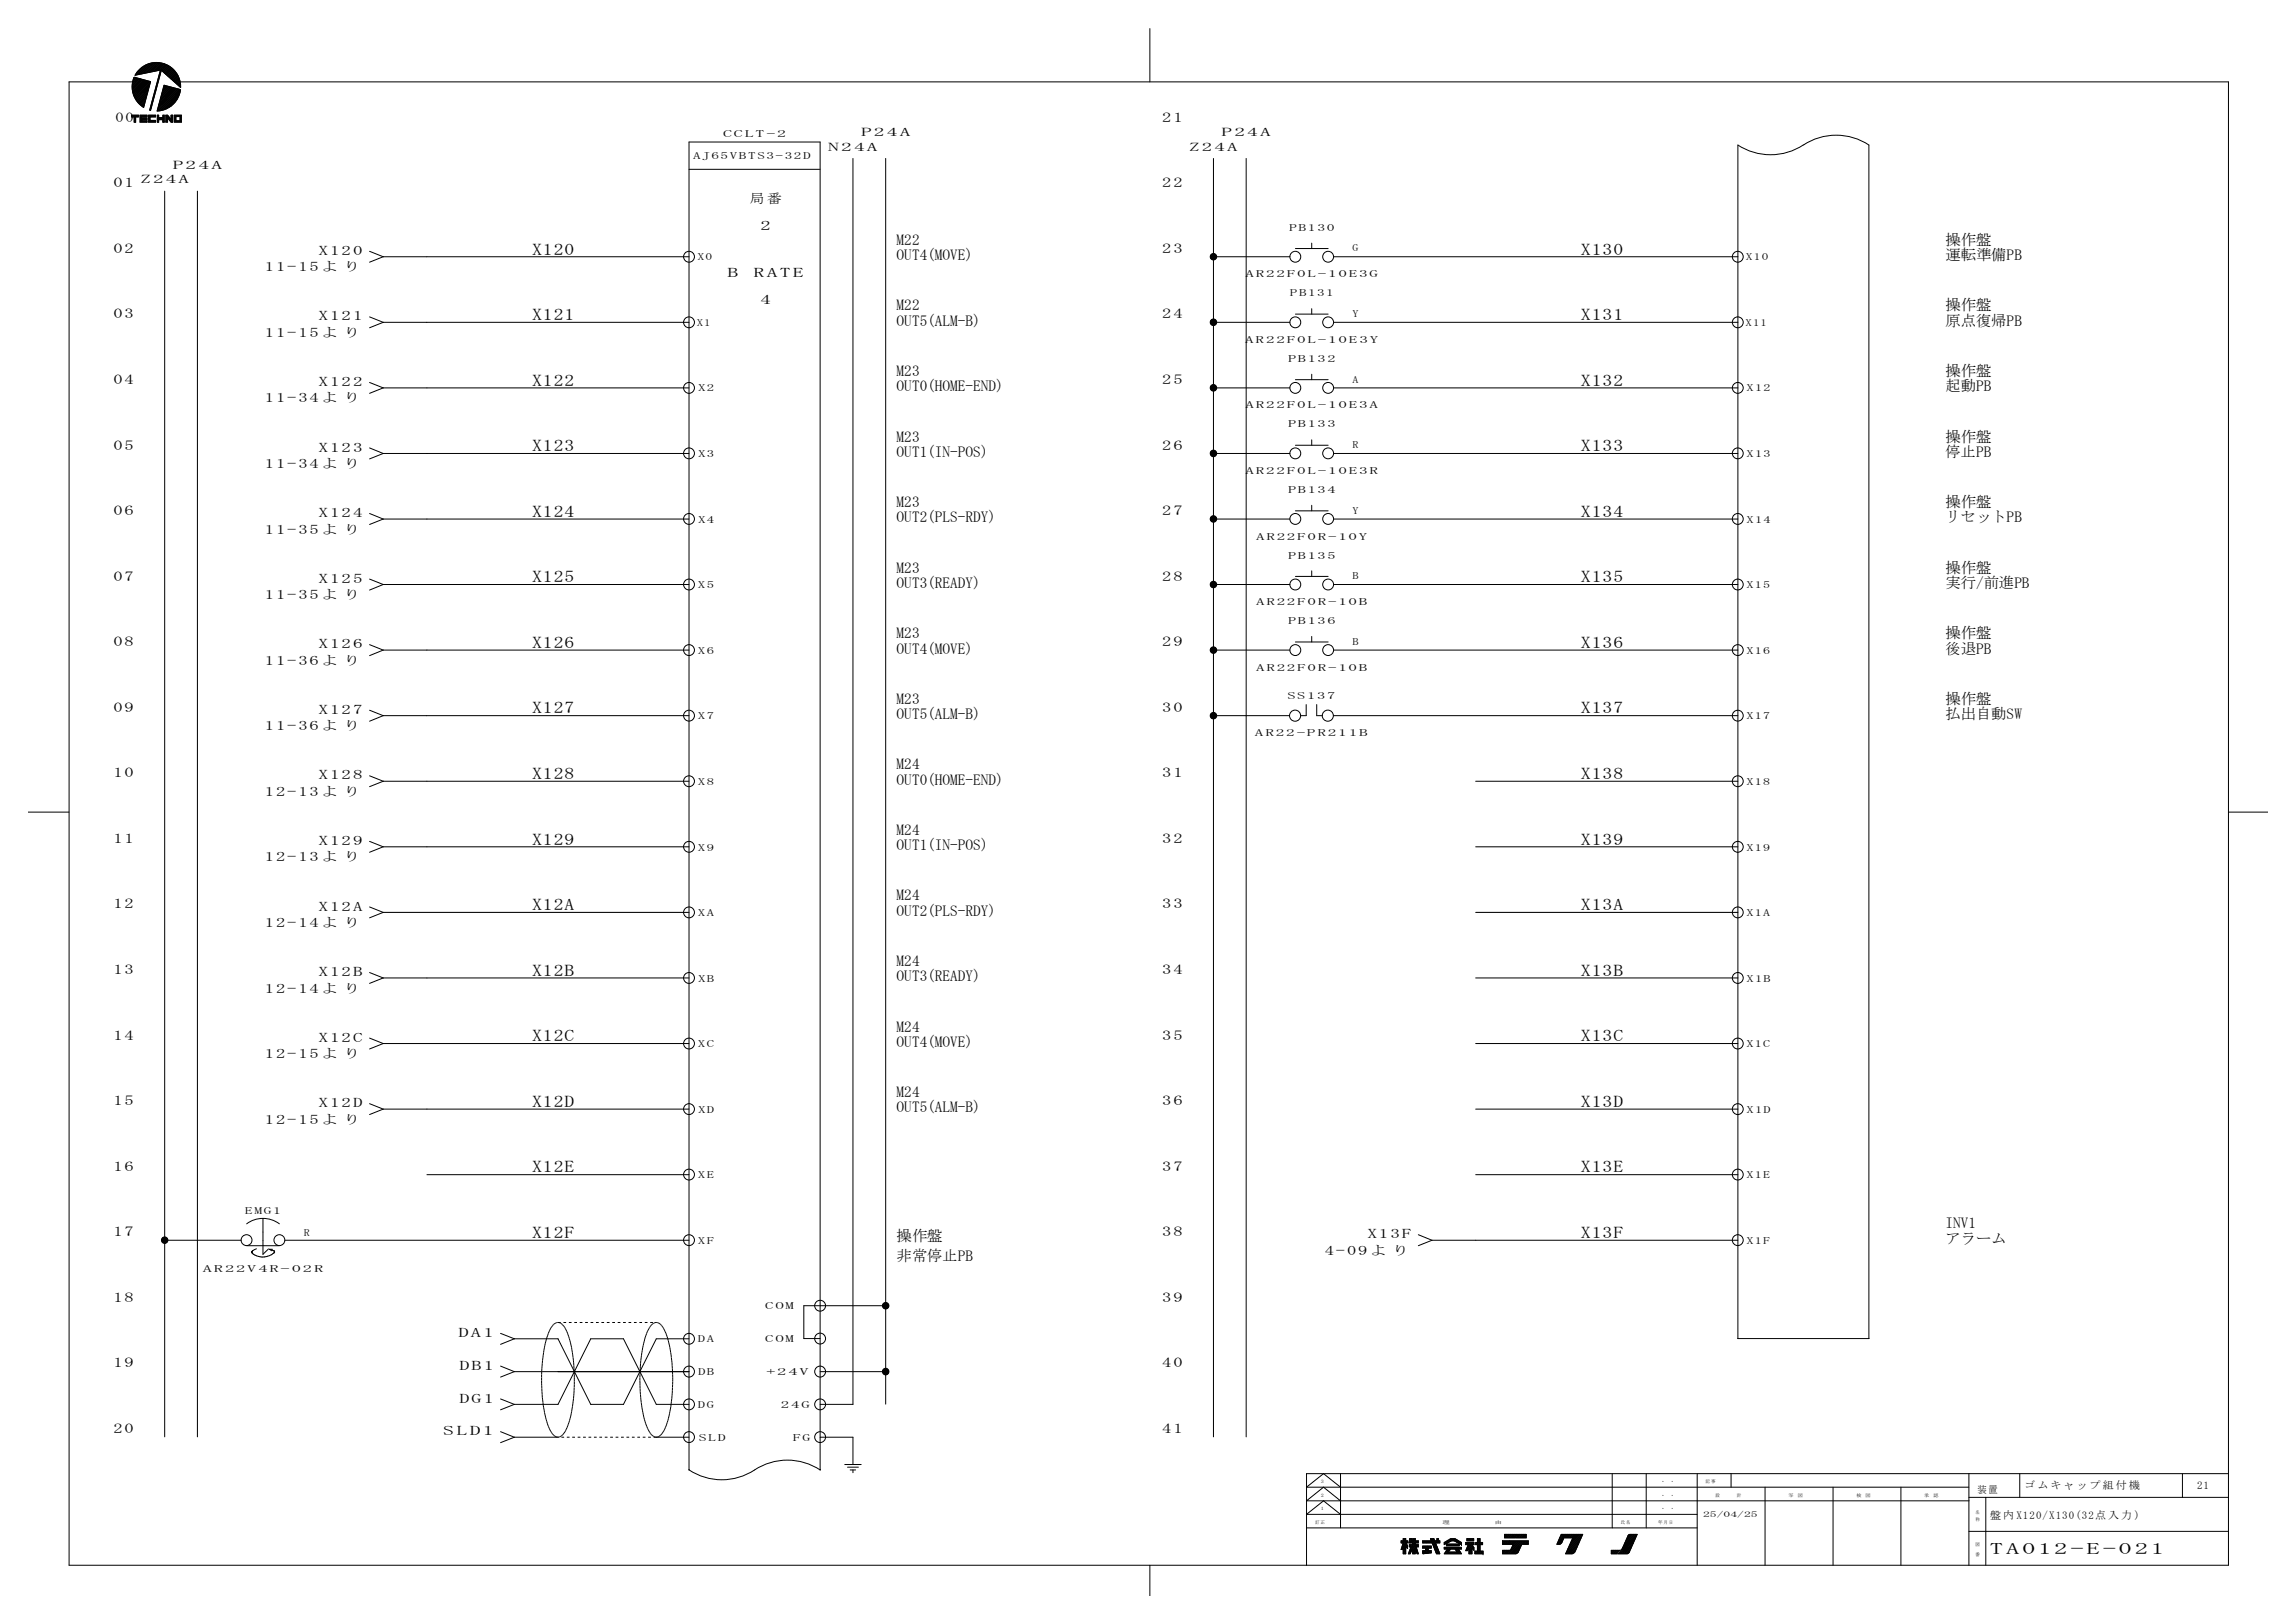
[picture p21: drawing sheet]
<svg xmlns="http://www.w3.org/2000/svg" width="420mm" height="297mm" viewBox="0 0 420 297" stroke-linecap="round" stroke-linejoin="round" font-family="sans-serif">
<defs><g id="words">
<g font-size="3">
<text x="97.4" y="46.6">X120</text>
<text x="289.4" y="46.6">X130</text>
<text x="97.4" y="58.6">X121</text>
<text x="289.4" y="58.6">X131</text>
<text x="97.4" y="70.6">X122</text>
<text x="289.4" y="70.6">X132</text>
<text x="97.4" y="82.6">X123</text>
<text x="289.4" y="82.6">X133</text>
<text x="97.4" y="94.6">X124</text>
<text x="289.4" y="94.6">X134</text>
<text x="97.4" y="106.6">X125</text>
<text x="289.4" y="106.6">X135</text>
<text x="97.4" y="118.6">X126</text>
<text x="289.4" y="118.6">X136</text>
<text x="97.4" y="130.6">X127</text>
<text x="289.4" y="130.6">X137</text>
<text x="97.4" y="142.6">X128</text>
<text x="289.4" y="142.6">X138</text>
<text x="97.4" y="154.6">X129</text>
<text x="289.4" y="154.6">X139</text>
<text x="97.4" y="166.6">X12A</text>
<text x="289.4" y="166.6">X13A</text>
<text x="97.4" y="178.6">X12B</text>
<text x="289.4" y="178.6">X13B</text>
<text x="97.4" y="190.6">X12C</text>
<text x="289.4" y="190.6">X13C</text>
<text x="97.4" y="202.6">X12D</text>
<text x="289.4" y="202.6">X13D</text>
<text x="97.4" y="214.6">X12E</text>
<text x="289.4" y="214.6">X13E</text>
<text x="97.4" y="226.6">X12F</text>
<text x="289.4" y="226.6">X13F</text>
</g>
<text font-size="2.9" x="364.3" y="284.4">TA0 12 -E -0 21</text>
<g font-size="2.8">
<text x="164.2" y="44.8">M22</text>
<text x="164.2" y="47.6">OUT4(MOVE)</text>
<text x="356.2" y="44.8">操作盤</text>
<text x="356.2" y="47.6">運転準備PB</text>
<text x="164.2" y="56.8">M22</text>
<text x="164.2" y="59.6">OUT5(ALM-B)</text>
<text x="356.2" y="56.8">操作盤</text>
<text x="356.2" y="59.6">原点復帰PB</text>
<text x="164.2" y="68.8">M23</text>
<text x="164.2" y="71.6">OUT0(HOME-END)</text>
<text x="356.2" y="68.8">操作盤</text>
<text x="356.2" y="71.6">起動PB</text>
<text x="164.2" y="80.8">M23</text>
<text x="164.2" y="83.6">OUT1(IN-POS)</text>
<text x="356.2" y="80.8">操作盤</text>
<text x="356.2" y="83.6">停止PB</text>
<text x="164.2" y="92.8">M23</text>
<text x="164.2" y="95.6">OUT2(PLS-RDY)</text>
<text x="356.2" y="92.8">操作盤</text>
<text x="356.2" y="95.6">リセットPB</text>
<text x="164.2" y="104.8">M23</text>
<text x="164.2" y="107.6">OUT3(READY)</text>
<text x="356.2" y="104.8">操作盤</text>
<text x="356.2" y="107.6">実行/前進PB</text>
<text x="164.2" y="116.8">M23</text>
<text x="164.2" y="119.6">OUT4(MOVE)</text>
<text x="356.2" y="116.8">操作盤</text>
<text x="356.2" y="119.6">後退PB</text>
<text x="164.2" y="128.8">M23</text>
<text x="164.2" y="131.6">OUT5(ALM-B)</text>
<text x="356.2" y="128.8">操作盤</text>
<text x="356.2" y="131.6">払出自動SW</text>
<text x="164.2" y="140.8">M24</text>
<text x="164.2" y="143.6">OUT0(HOME-END)</text>
<text x="164.2" y="152.8">M24</text>
<text x="164.2" y="155.6">OUT1(IN-POS)</text>
<text x="164.2" y="164.8">M24</text>
<text x="164.2" y="167.6">OUT2(PLS-RDY)</text>
<text x="164.2" y="176.8">M24</text>
<text x="164.2" y="179.6">OUT3(READY)</text>
<text x="164.2" y="188.8">M24</text>
<text x="164.2" y="191.6">OUT4(MOVE)</text>
<text x="164.2" y="200.8">M24</text>
<text x="164.2" y="203.6">OUT5(ALM-B)</text>
<text x="164.2" y="227.1">操作盤</text>
<text x="356.2" y="224.8">INV1</text>
<text x="356.2" y="227.6">アラーム</text>
<text x="164.2" y="230.8">非常停止PB</text>
</g>
<g font-size="2.5">
<text x="21.2" y="22.3">00</text>
<text x="212.8" y="22.3">21</text>
<text x="20.8" y="34.3">01</text>
<text x="212.8" y="34.3">22</text>
<text x="20.8" y="46.3">02</text>
<text x="212.8" y="46.3">23</text>
<text x="20.8" y="58.3">03</text>
<text x="212.8" y="58.3">24</text>
<text x="20.8" y="70.3">04</text>
<text x="212.8" y="70.3">25</text>
<text x="20.8" y="82.3">05</text>
<text x="212.8" y="82.3">26</text>
<text x="20.8" y="94.3">06</text>
<text x="212.8" y="94.3">27</text>
<text x="20.8" y="106.3">07</text>
<text x="212.8" y="106.3">28</text>
<text x="20.8" y="118.3">08</text>
<text x="212.8" y="118.3">29</text>
<text x="20.8" y="130.3">09</text>
<text x="212.8" y="130.3">30</text>
<text x="20.8" y="142.3">10</text>
<text x="212.8" y="142.3">31</text>
<text x="20.8" y="154.3">11</text>
<text x="212.8" y="154.3">32</text>
<text x="20.8" y="166.3">12</text>
<text x="212.8" y="166.3">33</text>
<text x="20.8" y="178.3">13</text>
<text x="212.8" y="178.3">34</text>
<text x="20.8" y="190.3">14</text>
<text x="212.8" y="190.3">35</text>
<text x="20.8" y="202.3">15</text>
<text x="212.8" y="202.3">36</text>
<text x="20.8" y="214.3">16</text>
<text x="212.8" y="214.3">37</text>
<text x="20.8" y="226.3">17</text>
<text x="212.8" y="226.3">38</text>
<text x="20.8" y="238.3">18</text>
<text x="212.8" y="238.3">39</text>
<text x="20.8" y="250.3">19</text>
<text x="212.8" y="250.3">40</text>
<text x="20.8" y="262.3">20</text>
<text x="212.8" y="262.3">41</text>
</g>
<g font-size="2.4">
<text x="137.2" y="37.1">局 番</text>
<text x="58.3" y="46.7">X120</text>
<text x="139.2" y="42.1">2</text>
<text x="48.5" y="49.7">11-15よ り</text>
<text x="133.2" y="50.7">B</text>
<text x="138" y="50.7">RATE</text>
<text x="58.3" y="58.7">X121</text>
<text x="139.2" y="55.6">4</text>
<text x="48.5" y="61.7">11-15よ り</text>
<text x="58.3" y="70.7">X122</text>
<text x="48.5" y="73.7">11-34よ り</text>
<text x="58.3" y="82.7">X123</text>
<text x="48.5" y="85.7">11-34よ り</text>
<text x="58.3" y="94.7">X124</text>
<text x="48.5" y="97.7">11-35よ り</text>
<text x="58.3" y="106.7">X125</text>
<text x="48.5" y="109.6">11-35よ り</text>
<text x="58.3" y="118.7">X126</text>
<text x="48.5" y="121.6">11-36よ り</text>
<text x="58.3" y="130.7">X127</text>
<text x="48.5" y="133.6">11-36よ り</text>
<text x="58.3" y="142.6">X128</text>
<text x="48.5" y="145.6">12-13よ り</text>
<text x="58.3" y="154.6">X129</text>
<text x="48.5" y="157.6">12-13よ り</text>
<text x="58.3" y="166.6">X12A</text>
<text x="48.5" y="169.7">12-14よ り</text>
<text x="58.3" y="178.6">X12B</text>
<text x="48.5" y="181.7">12-14よ り</text>
<text x="58.3" y="190.6">X12C</text>
<text x="48.5" y="193.7">12-15よ り</text>
<text x="58.3" y="202.6">X12D</text>
<text x="48.5" y="205.7">12-15よ り</text>
<text x="250.3" y="226.7">X13F</text>
<text x="242.5" y="229.7">4-09よ り</text>
<text x="83.9" y="244.7">DA1</text>
<text x="84.1" y="250.7">DB1</text>
<text x="84.1" y="256.7">DG1</text>
<text x="81.2" y="262.7">SLD1</text>
</g>
<g font-size="2.2">
<text x="151.6" y="27.6">N 2 4 A</text>
<text x="157.6" y="24.9">P 2 4 A</text>
<text x="217.7" y="27.6">Z 2 4 A</text>
<text x="223.6" y="24.9">P 2 4 A</text>
<text x="25.7" y="33.5">Z 2 4 A</text>
<text x="31.6" y="30.9">P 2 4 A</text>
</g>
<g font-size="2">
<text x="370.6" y="272.5">ゴ ム キ ャ ッ プ 組 付 機</text>
<text x="402.2" y="272.5">21</text>
<text x="364.4" y="278">盤 内 X120/X130(32点 入 力 )</text>
</g>
<g font-size="1.8">
<text x="126.9" y="29">AJ65VBTS3-32D</text>
<text x="132.4" y="25.1">C C L T - 2</text>
<text x="127.7" y="47.6">X0</text>
<text x="236" y="42.2">PB130</text>
<text x="247.6" y="46">G</text>
<text x="319.6" y="47.6">X10</text>
<text x="228" y="50.7">AR 22 F0 L- 10 E3G</text>
<text x="127.6" y="59.6">X1</text>
<text x="236.2" y="54.2">PB131</text>
<text x="247.6" y="58">Y</text>
<text x="319.5" y="59.6">X11</text>
<text x="228" y="62.7">A R 2 2F 0 L- 10 E 3 Y</text>
<text x="127.8" y="71.6">X2</text>
<text x="235.8" y="66.2">PB13 2</text>
<text x="247.6" y="70">A</text>
<text x="319.7" y="71.6">X12</text>
<text x="228" y="74.7">AR 22 F0 L- 10 E3A</text>
<text x="127.8" y="83.7">X3</text>
<text x="235.8" y="78.2">PB13 3</text>
<text x="247.6" y="82">R</text>
<text x="319.7" y="83.7">X13</text>
<text x="228" y="86.7">AR 22 F0 L- 10 E3R</text>
<text x="127.8" y="95.7">X4</text>
<text x="235.8" y="90.2">PB13 4</text>
<text x="247.6" y="94">Y</text>
<text x="319.7" y="95.7">X14</text>
<text x="230" y="98.7">A R 2 2 F 0 R - 10 Y</text>
<text x="127.8" y="107.7">X5</text>
<text x="235.8" y="102.2">PB135</text>
<text x="247.6" y="106">B</text>
<text x="319.7" y="107.7">X15</text>
<text x="230" y="110.7">A R 2 2 F 0 R - 10 B</text>
<text x="127.8" y="119.6">X6</text>
<text x="235.8" y="114.2">PB136</text>
<text x="247.6" y="118">B</text>
<text x="319.7" y="119.6">X16</text>
<text x="230" y="122.7">A R 2 2 F 0 R - 10 B</text>
<text x="127.8" y="131.6">X7</text>
<text x="235.7" y="127.9">SS137</text>
<text x="319.7" y="131.6">X17</text>
<text x="229.8" y="134.7">A R 22 -P R 2 1 1 B</text>
<text x="127.8" y="143.6">X8</text>
<text x="319.7" y="143.6">X18</text>
<text x="127.8" y="155.7">X9</text>
<text x="319.7" y="155.7">X19</text>
<text x="127.8" y="167.7">XA</text>
<text x="319.7" y="167.7">X1A</text>
<text x="127.8" y="179.6">XB</text>
<text x="319.7" y="179.6">X1B</text>
<text x="127.8" y="191.6">XC</text>
<text x="319.7" y="191.6">X1C</text>
<text x="127.8" y="203.6">XD</text>
<text x="319.7" y="203.6">X1D</text>
<text x="127.8" y="215.6">XE</text>
<text x="319.7" y="215.6">X1E</text>
<text x="44.8" y="222.2">EMG1</text>
<text x="55.6" y="226.1">R</text>
<text x="127.8" y="227.6">XF</text>
<text x="319.7" y="227.6">X1F</text>
<text x="37.1" y="232.7">A R 2 2 V 4 R - 0 2 R</text>
<text x="140.1" y="239.6">C O M</text>
<text x="127.8" y="245.7">DA</text>
<text x="140.1" y="245.6">C O M</text>
<text x="127.8" y="251.7">DB</text>
<text x="140.2" y="251.7">+ 2 4 V</text>
<text x="127.8" y="257.7">DG</text>
<text x="143" y="257.7">2 4G</text>
<text x="127.9" y="263.7">SLD</text>
<text x="145.2" y="263.7">FG</text>
<text x="362" y="273.2">装置</text>
</g>
<text font-size="1.5" x="311.8" y="277.6">25/04/25</text>
<g font-size=".9">
<text x="241.7" y="273.9">２</text>
<text x="241.7" y="271.5">３</text>
<text x="312.3" y="271.5">記 事</text>
<text x="314.1" y="273.9">設 　 　 　 計</text>
<text x="240.8" y="278.9">訂 正</text>
<text x="241.7" y="276.4">１</text>
<text x="264.1" y="278.9">理</text>
<text x="273.7" y="278.9">由</text>
<text x="296.7" y="278.9">氏 名</text>
<text x="303.6" y="278.9">年 月 日</text>
<text x="361.6" y="278.3">称</text>
<text x="361.6" y="277.1">名</text>
<text x="361.6" y="284.8">番</text>
<text x="361.6" y="283">図</text>
</g>
<g font-size=".8">
<text x="304" y="273.9">・</text>
<text x="304" y="271.5">・</text>
<text x="305.7" y="273.9">・</text>
<text x="305.7" y="271.5">・</text>
<text x="327.4" y="273.9">写</text>
<text x="329.1" y="273.9">図</text>
<text x="339.9" y="273.9">検</text>
<text x="341.5" y="273.9">図</text>
<text x="352.3" y="273.9">承</text>
<text x="354" y="273.9">認</text>
<text x="304" y="276.4">・</text>
<text x="305.7" y="276.4">・</text>
</g>
</g></defs>
<g fill="none" stroke="#000" stroke-width=".18">
<path d="M24.5 14.2h.2l2.9 .7-1.3 4.8a4.5 4.5 0 0 1-1.8-5.5zM24.6 14.1l-.1 .2M24.7 14.2l-.3 .3M24.8 14.2l-.4 .5M24.9 14.2l-.6 .6M25 14.2l-.7 .8h-11.7v271.5h395.4v-271.5h-374.9M25.1 14.3l-.9 .9M25.2 14.3l-1 1M25.3 14.3l-1.1 1.1M25.4 14.4l-1.2 1.2M25.5 14.4l-1.3 1.3M25.5 12.7a4.4 4.4 0 0 1 4.9-.9 4.4 4.4 0 0 1 2.7 4.2l-3.6-3.1-1.9 7.3h-.2l2-7.4-4.7 1z"/>
<path d="M25.6 14.4l-1.4 1.4M25.7 14.4l-1.5 1.6M25.8 14.5l-1.6 1.6M25.9 14.5l-1.7 1.7M26 14.5l-1.8 1.8M26 12.3l-1 1M26.1 14.5l-1.9 1.9M26.2 14.6l-2 1.9M26.3 14.6l-2 2.1M26.3 19.6h.1M26.4 19.4l-.2 .2M26.4 14.6l-2.1 2.1"/>
<path d="M26.4 12l-1.6 1.6M26.4 19.3l-.3 .3M26.5 19.1l-.4 .4M26.5 18.9l-.5 .6M26.5 14.6l-2.2 2.3M26.6 18.8l-.7 .6M26.6 18.6l-.8 .7M26.6 14.7l-2.3 2.3M26.7 11.9l-1.9 1.9M26.7 18.4l-.9 .9M26.7 18.2l-1 1M26.7 14.7l-2.3 2.4"/>
<path d="M26.7 18.1l-1.1 1.1M26.8 17.9l-1.2 1.2M26.8 14.7l-2.4 2.5M26.8 17.7l-1.3 1.3M26.9 17.5l-1.4 1.5M26.9 11.8l-1.9 1.9M26.9 14.8l-2.5 2.5M26.9 17.4l-1.5 1.5M27 17.2l-1.7 1.7M27 14.8l-2.6 2.6M27 17l-1.7 1.8M27.1 16.9l-1.9 1.8"/>
<path d="M27.1 11.7l-2 2M27.1 16.7l-1.9 1.9M27.1 14.8l-2.6 2.6M27.1 16.5l-2 2.1M27.2 16.3l-2.2 2.2M27.2 14.8l-2.7 2.7M27.2 16.2l-2.2 2.2M27.3 11.6l-2 2.1M27.3 16l-2.4 2.4M27.3 14.9l-2.8 2.7M27.3 15.8l-2.4 2.5M27.4 15.7l-2.6 2.5"/>
<path d="M27.4 14.9l-2.8 2.8M27.4 15.5l-2.6 2.6M27.5 15.3l-2.7 2.7M27.5 11.6l-2.1 2M27.5 14.9l-2.9 2.9M27.5 15.2l-2.8 2.7M27.6 15l-2.9 2.9M27.6 20l-.2 .2M27.7 11.5l-2.1 2.1M27.7 19.8l-.3 .3M27.7 19.6l-.2 .3M27.8 19.5l-.3 .2"/>
<path d="M27.8 11.5l-2.1 2.1M27.8 19.3l-.2 .3M27.9 19.1l-.3 .3M27.9 18.9l-.2 .3M27.9 11.5l-2 2M27.9 18.8l-.2 .2M28 18.6l-.3 .3M28.1 18.4l-.3 .3M28.1 11.5l-2 2M28.1 18.2l-.3 .3M28.1 18.1l-.2 .3M28.2 17.9l-.3 .3"/>
<path d="M28.2 11.5l-2 2M28.2 17.7l-.2 .3M28.3 17.6l-.3 .2M28.3 17.4l-.2 .3M28.4 11.4l-2 2M28.4 17.2l-.3 .3M28.4 17l-.2 .3M28.5 16.9l-.3 .2M28.5 11.4l-2 2M28.5 16.7l-.3 .3M28.6 16.5l-.3 .3M28.6 16.4l-.3 .2"/>
<path d="M28.6 11.4l-1.9 2M28.6 16.2l-.2 .3M28.7 16l-.3 .3M28.8 11.4l-2 1.9M28.8 15.9l-.3 .2M28.8 15.7l-.3 .2M28.8 15.5l-.2 .3M28.9 11.4l-1.9 1.9M28.9 15.3l-.3 .3M28.9 15.2l-.3 .2M29 15l-.3 .3M29 11.5l-1.8 1.8"/>
<path d="M29 14.8l-.2 .3M29.1 14.6l-.3 .3M29.1 11.5l-1.8 1.8M29.1 14.5l-.3 .2M29.2 14.3l-.3 .3M29.2 14.1l-.3 .3M29.2 11.5l-1.7 1.7M29.2 14l-.2 .2M29.3 13.8l-.3 .3M29.3 11.5l-1.7 1.7M29.3 13.6l-.2 .3M29.4 13.4l-.3 .3"/>
<path d="M29.4 11.5l-1.6 1.6M29.4 13.3l-.2 .2M29.5 13.1l-.3 .3M29.6 11.5l-1.7 1.6M29.6 11.6l-1.5 1.5M29.7 11.6l-1.4 1.5M29.9 11.6l-1.5 1.4M29.9 11.6l-1.3 1.4M30 11.7l-1.2 1.3M30.1 15.6l-.1 .1M30.1 11.7l-1.2 1.2M30.2 15.6l-.3 .3"/>
<path d="M30.2 11.7l-1.1 1.2M30.3 15.7l-.4 .4M30.3 11.8l-1.1 1.1M30.4 11.8l-1.1 1M30.4 15.7l-.5 .5M30.5 11.8l-1.2 1.2M30.5 15.7l-.7 .7M30.6 11.9l-1.3 1.3M30.6 15.7l-.8 .9M30.7 11.9l-1.1 1.1M30.7 15.8l-1 .9M30.7 12l-1 1"/>
<path d="M30.8 15.8l-1.1 1.1M30.8 12l-1.1 1.1M30.9 15.8l-1.3 1.3M30.9 12l-1.1 1.1M31 12.1l-1.1 1.1M31 15.9l-1.4 1.4M31.1 12.1l-1.1 1.2M31.1 15.9l-1.6 1.5M31.1 12.2l-1.1 1.1M31.2 15.9l-1.7 1.7M31.2 12.3l-1.1 1.1M31.3 12.3l-1.1 1.1"/>
<path d="M31.3 15.9l-1.9 1.9M31.4 12.4l-1.2 1.1M31.4 16l-2 1.9M31.4 12.4l-1.1 1.1M31.5 16l-2.2 2.1M31.5 12.5l-1.1 1.1M31.6 12.5l-1.2 1.2M31.6 16l-2.3 2.3M31.6 12.6l-1.1 1.1M31.7 16l-2.4 2.5M31.7 12.7l-1.1 1.1M31.8 12.7l-1.2 1.1"/>
<path d="M31.8 16.1l-2.6 2.5M31.8 12.8l-1.1 1.1M31.9 16.1l-2.7 2.7M31.9 12.8l-1.1 1.2M31.9 12.9l-1.1 1.1M32 13l-1.1 1.1M32 16.1l-2.9 2.9M32.1 13l-1.1 1.1M32.1 16.1l-3 3.1M32.1 13.1l-1.1 1.1M32.2 13.2l-1.1 1M32.2 16.2l-3.2 3.1"/>
<path d="M32.2 18.6l-.9 .8M32.2 13.3l-1 1M32.3 16.2l-3.3 3.3M32.3 13.3l-1.1 1.1M32.3 13.4l-1 1M32.4 16.2l-3.5 3.5M32.4 13.5l-1 1M32.5 18.2l-1.6 1.5M32.5 13.6l-1 1M32.5 16.3l-3.6 3.5M32.5 13.7l-.9 1M32.6 13.8l-1 .9"/>
<path d="M32.6 16.3l-3.8 3.7M32.6 17.9l-1.9 1.9M32.6 13.9l-.9 .9M32.6 13.9l-.8 .9M32.7 16.3l-3.9 3.9M32.7 14l-.9 .9M32.7 17.7l-2.3 2.3M32.7 14.1l-.8 .9M32.8 14.2l-.8 .8M32.8 16.3l-4 4a4.2 4.2 0 0 0 4.2-3.9M32.8 17.4l-2.6 2.6M32.8 14.3l-.8 .8"/>
<path d="M32.8 14.4l-.7 .7M32.9 17.3l-2.9 2.8M32.9 14.5l-.7 .7M32.9 16.4l-4 3.9M32.9 14.6l-.7 .7M32.9 17.1l-3.1 3.1M32.9 14.7l-.6 .6M32.9 16.4l-2.9-.8-1.2 4.7M32.9 14.8l-.5 .6M33 16.9l-3.3 3.3M33 14.9l-.6 .5M33 16.4l-3.9 3.9"/>
<path d="M33 16.7l-3.5 3.5M33 15.1l-.4 .5M33 15l-.5 .5M33 15.2l-.4 .4M33 16.6l-3.7 3.7M33 16.4l-3.8 3.9M33.1 15.3l-.4 .4M33.1 15.4l-.3 .3M33.1 15.9l-.1 .1M33.1 15.7l-.2 .2M33.1 15.5l-.3 .3M33.1 15.8l-.1 .1"/>
<path d="M210.5 5.2v9.8M24.2 21.1l-.1 .1M24.3 21.1l-.2 .3M24.5 21.1l-.4 .3M24.6 21.1l-.3 .3M24.7 21.1l-.3 .3M24.8 22.2l-.1 .2M24.8 22.1l-.2 .3M24.8 22l-.2 .2M24.8 21.8l-.2 .3M24.8 21.7l-.2 .3M24.8 21.6l-.2 .2"/>
<path d="M24.8 21.5l-.2 .2M24.8 21.1l-.3 .3M25 21.1l-.4 .4M25.1 21.1l-.5 .5M25.2 21.1l-.3 .3M25.3 21.1v.3h-.5v1h-.2M25.3 21.1h-1.2v.3h.5v1M25.3 21.3v.1M25.3 21.2l-.2 .2M25.3 21.1l-.3 .3M25.6 22.4h1.3M25.6 21.1v1.3"/>
<path d="M25.6 21.1h1.3M25.7 21.1h-.1M25.8 21.1l-.2 .1M25.9 21.1l-.3 .3M26 21.6h.9v.3h-.9v.2h.9M26 22l-.4 .4M26 21.9l-.4 .3M26 21.5l-.4 .3M26 21.4l-.4 .3M26 22.1l-.2 .3M26 21.1l-.4 .4M26 21.6l-.4 .4"/>
<path d="M26.2 22.1l-.3 .3M26.2 21.1l-.6 .5M26.2 21.6l-.6 .5M26.3 21.1l-.3 .3M26.3 22.1l-.3 .3M26.3 21.6l-.3 .3M26.4 22.1l-.3 .3M26.4 21.1l-.3 .3M26.4 21.6l-.3 .3M26.5 22.1l-.2 .3M26.5 21.1l-.2 .3M26.6 21.6l-.3 .3"/>
<path d="M26.7 22.1l-.3 .3M26.7 21.6l-.3 .3M26.7 21.1l-.3 .3M26.8 22.1l-.3 .3M26.8 21.1l-.3 .3M26.8 21.6l-.3 .3M26.9 22.3v.1M26.9 22.2l-.1 .2M26.9 22.1l-.2 .3M26.9 21.1v.3M26.9 22.1v.3M26.9 21.7l-.1 .2"/>
<path d="M26.9 21.3v.1M26.9 21.2l-.1 .2M26.9 21.1l-.3 .3M26.9 21.4h-.9v.2M26.9 21.8v.1M26.9 21.6l-.3 .3M27.2 21.1h1.3M27.2 21.1v1.3M27.2 21.1h.1M27.4 21.1l-.2 .1M27.5 22l-.3 .2M27.5 21.8l-.3 .3"/>
<path d="M27.5 21.7l-.3 .3M27.5 21.6l-.3 .2M27.5 21.5l-.3 .2M27.5 21.1l-.3 .3M27.5 22l-.3 .4M27.6 20.1l-.1 .1M27.6 21.1l-.4 .4M27.7 22l-.4 .4M27.7 21.1l-.5 .5M27.8 22l-.3 .4M27.9 21.1l-.4 .3M27.9 22l-.3 .4"/>
<path d="M28 21.1l-.3 .3M28 22l-.3 .4M28.1 21.1l-.3 .3M28.2 22l-.4 .4M28.2 21.1l-.3 .3M28.3 22l-.3 .4M28.4 21.1l-.4 .3M28.4 22l-.3 .4M28.5 21.1v.3h-1v.6h1v.4h-1.3M28.5 22.2l-.1 .2M28.5 22.1l-.3 .3M28.5 21.3l-.1 .1"/>
<path d="M28.5 21.2l-.2 .2M28.5 21.1l-.3 .3M28.8 22.4h.3v-.5h.7v.5M28.8 21.1h.3M28.8 21.1v1.3M28.8 21.1h.1M28.9 21.1l-.1 .1M29.1 22.2l-.2 .2M29.1 22.1l-.3 .3M29.1 22l-.3 .2M29.1 21.1v.4h.7v-.4h.3M29.1 21.5l-.3 .2"/>
<path d="M29.1 21.4l-.3 .2M29.1 21.2l-.3 .3M29.1 21.1l-.3 .3M29.1 21.5l-.3 .3M29.2 21.5l-.4 .5M29.4 21.5l-.6 .6M29.5 21.5l-.4 .4M29.6 21.5l-.4 .4M29.7 21.5l-.3 .4M29.8 22.4h.3M29.9 21.1l-.1 .1M30.1 21.1v1.3"/>
<path d="M30.1 22.3l-.1 .1M30.1 21.2l-.3 .3M30.1 22.2l-.2 .2M30.1 21.1l-.3 .2M30.1 22.1l-.3 .3M30.1 22l-.3 .2M30.1 21.8l-.3 .3M30.1 21.7l-.3 .3M30.1 21.6l-.4 .3M30.1 21.5l-.5 .4M30.1 21.3l-.6 .6M30.2 35v228"/>
<path d="M30.4 22.4h.3v-.8l.6 .8h.3M30.4 21.1v1.3M30.4 21.1h.3l.6 .8v-.8h.3M30.4 21.1h.1M30.5 21.1l-.1 .1M30.6 21.1l-.2 .3M30.7 22.3l-.1 .1M30.7 22.2l-.2 .2M30.7 22l-.3 .4M30.7 21.9l-.3 .3M30.7 21.8l-.3 .3M30.7 21.7l-.3 .3"/>
<path d="M30.7 21.1l-.3 .4M30.8 21.2l-.4 .4M30.8 21.3l-.4 .4M30.9 21.3l-.5 .5M30.9 21.4l-.2 .2M31 21.5l-.2 .2M31.1 21.5l-.3 .3M31.1 21.6l-.2 .2M31.2 21.7l-.2 .2M31.2 21.8l-.2 .2M31.3 21.8l-.2 .2M31.4 21.1h-.1"/>
<path d="M31.5 21.1l-.2 .2M31.6 21.1v1.3M31.6 22.3v.1M31.6 21.3l-.3 .4M31.6 22.2l-.1 .2M31.6 21.2l-.3 .3M31.6 22.1l-.2 .3M31.6 21.1l-.3 .3M31.6 22l-.3 .3M31.6 21.8l-.4 .4M31.6 21.5l-.3 .3M31.6 21.7l-.4 .5"/>
<path d="M31.6 21.6l-.5 .5M31.9 21.1h1.3M31.9 21.1v1.3M32 21.1h-.1M32.1 21.1l-.2 .1M32.2 22.1l-.3 .3M32.2 22.1h.8M32.2 22l-.3 .2M32.2 21.8l-.3 .3M32.2 21.7l-.3 .3M32.2 21.6l-.3 .2M32.2 21.5l-.3 .2"/>
<path d="M32.2 21.4l-.3 .2M32.2 21.3h.8M32.2 21.3v.8M32.2 21.1l-.3 .3M32.3 22.1l-.2 .3M32.3 21.1l-.4 .4M32.5 22.1l-.3 .3M32.5 21.1l-.3 .2M32.6 22.1l-.3 .3M32.6 21.1l-.3 .2M32.7 22.1l-.3 .3M32.7 21.1l-.2 .2"/>
<path d="M32.8 22.1l-.2 .3M32.8 21.1l-.2 .2M32.9 22.1l-.2 .3M33 21.3v.8M33 21.1l-.3 .2M33.1 21.1l-.3 .2M33.2 21.1v1.3h-1.3M33.2 22.2l-.1 .2M33.2 22.1l-.3 .3M33.2 22l-.4 .4M33.2 21.8l-.2 .3M33.2 21.7l-.2 .3"/>
<path d="M33.2 21.6l-.2 .2M33.2 21.5l-.2 .2M33.2 21.3l-.2 .3M33.2 21.2l-.2 .3M33.2 21.1l-.2 .2M36.1 35v228M126.1 31h24M156.2 29v228h-6.1M162.1 29v228M222.2 29v234M228.1 29v234M330.1 26.5a10.9 10.9 0 0 1-11.9 0v218.5h23.9v-218.5a10.9 10.9 0 0 0-11.9 0"/>
<path d="M67.7 46l2.5 1M67.7 58l2.5 1M70.2 59h55.9M70.2 47h55.9M70.2 47l-2.5 1M70.2 59l-2.5 1M222.1 46.9h.1v.1h-.1zM222.1 58.9h.1v.1h-.1zM222.2 59h13.9M222.2 47h13.9M237.2 45.5h6M237.2 57.5h6"/>
<path d="M240.1 44.5v1M240.1 56.5v1M244.1 59h74.1M244.1 47h74.1M67.7 70l2.5 1M70.2 71h55.9M70.2 71l-2.5 1M222 70.8h.3v.3h-.3zM222.1 70.9h.1v.2l-.1-.1zM222.2 71h13.9M237.2 69.5h6M240.1 68.5v1"/>
<path d="M244.1 71h74.1M67.7 82l2.5 1M67.7 94l2.5 1M70.2 83h55.9M70.2 95h55.9M70.2 83l-2.5 1M70.2 95l-2.5 1M222 82.8h.3v.3h-.3zM222 94.8h.3v.3h-.3zM222.1 82.9h.1v.2h-.1zM222.1 94.9h.1v.2h-.1zM222.2 83h13.9"/>
<path d="M222.2 95h13.9M237.2 81.5h6M237.2 93.5h6M240.1 80.5v1M240.1 92.5v1M244.1 83h74.1M244.1 95h74.1M67.7 106l2.5 1M67.7 118l2.5 1M70.2 107h55.9M70.2 119h55.9M70.2 107l-2.5 1"/>
<path d="M70.2 119l-2.5 1M222.1 106.9h.1v.2h-.1zM222.1 118.9h.1v.2h-.1zM222.2 107h13.9M222.2 119h13.9M237.2 105.5h6M237.2 117.5h6M240.1 104.5v1M240.1 116.5v1M244.1 107h74.1M244.1 119h74.1M67.7 130l2.5 1"/>
<path d="M70.2 131h55.9M70.2 131l-2.5 1M222.1 130.9h.1v.2h-.1zM222.2 131h13.9M239.1 128.9v2.1h-1M241.1 128.9v2.1h1M244.1 131h74.1M5.1 148.6h7.5M67.7 142l2.5 1M67.7 154l2.5 1M70.2 143h55.9M70.2 155h55.9"/>
<path d="M70.2 143l-2.5 1M70.2 155l-2.5 1M270.2 143h48M270.2 155h48M408 148.6h7.2M67.7 166l2.5 1M67.7 178l2.5 1M70.2 179h55.9M70.2 167h55.9M70.2 167l-2.5 1M70.2 179l-2.5 1M270.2 179h48"/>
<path d="M270.2 167h48M67.7 190l2.5 1M70.2 191h55.9M70.2 191l-2.5 1M270.2 191h48M67.7 202l2.5 1M70.2 203h55.9M70.2 203l-2.5 1M78.2 215h47.9M270.2 203h48M270.2 215h48M30 226.8h.3v.3h-.3z"/>
<path d="M30.1 226.9h.1v.1h-.1zM30.2 227h13.9M45.2 224a5 5 0 0 1 5.9 0M45.2 228h5.9M46.1 229.2h.1M46.1 229.1h.1M47 228.6l-.9 .4a.59 .59 0 0 0 .6 .7 3.1 3.1 0 0 0 3.5-.5l.1-.2M48.1 223v6.6M49.2 228.6l-1.1 1M49.3 228.6l1 .4M49.3 228.6h.6M49.3 228.6l.5 .3"/>
<path d="M50.2 229h.1M50.3 229.1h.1M50.3 229h.1M50.3 229.2h-.1M52.1 227h74M162.1 238.9h.1v.1h-.1zM162.1 239h-14.9v6h2.9M259.7 226l2.5 1M262.2 227h56M262.2 227l-2.5 1M91.6 244l2.6 1M91.6 250l2.6 1"/>
<path d="M91.6 256l2.6 1M94.2 251h31.9M94.2 257h8l6-12h5.9l6.1 12h5.9M94.2 245h8l6 12h5.9l6.1-12h5.9M94.2 245l-2.6 1M94.2 251l-2.6 1M94.2 257l-2.6 1M150.1 251h12M162 250.9h.3v.3h-.3zM162.1 251h.1v.1h-.1zM91.6 262l2.6 1M94.2 263h8"/>
<path d="M94.2 263l-2.6 1M120.2 263h5.9M126.1 269v-243h24v243a11.1 11.1 0 0 0-12.6 .4 10.9 10.9 0 0 1-11.3-.4M150.1 263h6.1v5M154.7 268h3M155.2 268.5h2M155.6 269h1M156.2 269v.5M239.2 279.6h71.5M245.4 269.7v9.9M245.4 277.2l-3.1-2.5-3.1 2.5h71.5M245.4 274.7l-3.1-2.5-3.1 2.5h121.3"/>
<path d="M245.4 272.2l-3.1-2.5-3.1 2.5h121.3M295.2 269.7v9.9M301.4 269.7v9.9M310.7 269.7v16.8M316.9 269.7v2.5M323.1 272.2v14.3M335.6 272.2v14.3M348 272.2v14.3M360.5 269.7v16.8M360.5 274h47.5M363.5 274v12.5M369.8 269.7v4.3"/>
<path d="M399.6 269.7v4.3M408 269.7h-168.8v16.8M210.5 286.5v5.5M256.6 282l-.1 .1M256.7 282l-.2 .2M256.8 283.4l-.2 .2M256.8 282l-.3 .3M257 281.6l-.1 .1M257.1 281.6l-.2 .2M257.2 281.6l-.3 .3M257.4 281.6v.4h.3v.4h-.3l.3 .5v.5M257.4 284.2l-.2 .2"/>
<path d="M257.4 284.1l-.3 .3M257.4 284l-.4 .4M257.4 283.8l-.5 .5M257.4 283.7l-.5 .5M257.4 283.6l-.5 .5M257.4 283.5l-.5 .4M257.4 283.3l-.5 .5M257.4 283.2l-.5 .5M257.4 281.6h-.5v.4h-.4v.4h.4l-.4 1.2M257.4 283.1l-.5 .5M257.4 281.9l-.5 .5M257.4 281.8l-.6 .6"/>
<path d="M257.4 281.7l-.7 .7M257.4 281.6l-.9 .8M257.4 282.4l-.8 .8M257.4 282.5l-.8 .9M257.5 282l-.7 .6M257.5 282.6l-1 1M257.5 282.7l-.6 .6M257.6 282l-.8 .8M257.6 282.7l-.7 .7M257.7 282.8l-.3 .3M257.7 283.4h.1M257.7 283.4l-.3-.4v1.4h-.5v-1.2l-.2 .4h-.2"/>
<path d="M257.7 283.3h-.1M257.7 283.1l-.1 .2M257.7 283l-.2 .2M257.7 282.9l-.2 .2M257.7 282.3l-.2 .1M257.7 282.1l-.3 .3M257.7 282l-1 1M257.8 284.4h.4M258 283.1h.3l-.5 1.3M258 282.7v.4M258 282.7h.1M258.1 281.6v.1"/>
<path d="M258.1 282.7l-.1 .2M258.2 284.4l.4-.9v.9M258.2 284.3l-.1 .1M258.2 281.6l-.2 .2M258.3 282.7l-.3 .3M258.3 284l-.3 .4M258.4 281.6l-.4 .4M258.4 282.7l-.4 .4M258.4 281.9l-.4 .5M258.4 281.8l-.5 .5M258.5 281.6l-.5 .5M258.5 281.6h-.4l-.2 .8h.7v.3h-.6"/>
<path d="M258.5 281.6l-.1 .4h.2M258.5 282l-.4 .4M258.5 283.7l-.6 .7M258.5 282.7l-.4 .4M258.6 282l-.4 .4M258.6 284.4h.5v-.8l.3 .8h.3M258.8 281.6l-.2 .1M258.9 281.6l-.3 .3M259 281.6l-.4 .4M259.1 281.6h-.5v.4M259.1 284.3l-.1 .1M259.1 282.5l-.9 .9"/>
<path d="M259.1 284.1l-.2 .3M259.1 284l-.3 .4M259.1 283.9l-.5 .5M259.1 283.8l-.5 .4M259.1 281.6v.4M259.1 282h.6v.4h-.6v.3h.6M259.1 282.6l-1 1M259.1 282l-.5 .5M259.1 281.9l-.5 .5M259.1 281.7l-.6 .7M259.1 281.6l-.8 .8M259.2 282.7l-1.1 1.1"/>
<path d="M259.2 282l-.6 .6M259.3 282.7l-1.3 1.3M259.3 283.2l-.7 .7M259.3 283.3l-.7 .7M259.3 283.4l-.7 .7M259.4 282l-1.1 1.1M259.4 283.5l-.2 .2M259.4 283.6l-.2 .2M259.4 282.7l-1.5 1.5M259.4 283.7l-.2 .2M259.5 283.8l-.2 .2M259.5 282l-1.2 1.2"/>
<path d="M259.5 283.9l-.2 .2M259.5 284l-.2 .2M259.5 282.7l-.9 .9M259.6 284.1l-.2 .1M259.6 284.1l-.2 .2M259.6 284.2l-.1 .2M259.6 282l-.4 .4M259.7 284.3l-.1 .1M259.7 282.8l-.3 .3M259.7 282.7l-1.1 1M259.7 283.1h-.1M259.7 283.1h-.4l.4 1.3"/>
<path d="M259.7 283l-.2 .1M259.7 282.7v.4M259.7 282.3l-.1 .1M259.7 282.2l-.2 .2M259.7 282.1l-.4 .3M260.5 282h-.1M260.6 283.8l-.2 .1M260.6 283l-.2 .1M260.6 282l-.2 .2M260.7 283.8l-.3 .3M260.7 283l-.3 .2M260.8 282l-.4 .3"/>
<path d="M260.8 283l-.4 .3M260.8 283.8l-.4 .4M260.9 282l-.4 .4M261 283.8l-.5 .5M261 283l-.4 .3M261 283.8h-.6l.1 .6M261 283.8v-.5h-.6v-.3h1.6v.3h-.5v.5M261 282l-.4 .4M261.1 283l-.4 .3M261.1 282l-.4 .4M261.2 283l-.4 .3M261.2 282l-.3 .4"/>
<path d="M261.3 283l-.4 .3M261.4 282l-.4 .4M261.4 283l-.4 .4M261.5 283.8h.5v.4l-1.5 .2M261.5 283.8l-.5 .5M261.5 283.7l-.7 .6M261.5 283.5l-.8 .9M261.5 283.4l-1 1M261.5 282l-.4 .4M261.6 283l-.6 .5M261.6 283.8l-.5 .5M261.6 282l-.4 .4"/>
<path d="M261.7 283l-.7 .6M261.7 283.8l-.5 .5M261.8 282l-.4 .4M261.8 283l-.8 .8M261.8 283.8l-.4 .5M261.9 281.6h.6l.1 .4M261.9 282l-.4 .4M261.9 281.6l.1 .4M261.9 281.6h.1M261.9 283.8l-.4 .5M261.9 283l-.4 .3M262 282l-.4 .4"/>
<path d="M262 282h-1.6v.4h1.8l.8 2h.6l-.8-2h.8v-.4h-.2v-.4h-.4v.4M262 284.1l-.1 .1M262 284l-.2 .2M262 283.9l-.3 .3M262 283.2l-.1 .1M262 283.1l-.2 .2M262 283l-.3 .3M262 281.6l-.1 .1M262.2 281.6l-.3 .2M262.3 281.6l-.3 .3M262.4 281.6l-.4 .4M262.5 281.6l-.8 .8"/>
<path d="M262.5 281.7l-.6 .7M262.6 281.8l-.6 .6M262.6 281.9l-.5 .5M262.6 282l-.4 .4M262.6 282h.4M262.8 282l-.6 .5M262.8 282.4l-.4 .5M262.9 282.5l-.5 .5M262.9 282l-.6 .6M262.9 282.6l-.4 .5M262.9 282.7l-.4 .4M263 282.8l-.5 .4"/>
<path d="M263 282.9l-.4 .4M263 282l-.7 .7M263 283l-.4 .4M263.1 283.1l-.5 .4M263.1 283.1l-.4 .5M263.2 283.2l-.5 .5M263.2 281.6l-.2 .1M263.2 283.3l-.4 .5M263.2 283.4l-.4 .5M263.3 283.5l-.5 .5M263.3 281.6l-.3 .2M263.3 283.6l-.5 .5"/>
<path d="M263.3 283.7l-.4 .4M263.4 283.8l-.5 .4M263.4 281.9l-.5 .5M263.4 281.6l-.4 .4M263.4 281.8l-1.1 1M263.4 282l-.4 .4M263.4 283.9l-.4 .4M263.5 284l-.5 .4M263.5 284.1l-.3 .3M263.5 284.1l-.2 .3M263.5 282l-.4 .4M263.6 284.2l-.2 .2"/>
<path d="M263.6 284.3l-.1 .1M263.6 282.3l-.1 .1M263.6 282.2l-.2 .2M263.6 282l-.4 .4M264.4 283.2h3.2v.3h-.6l.6 .9h-3.2l.6-.9h-.6zM264.4 283.2h.1M264.5 282.3h-.1M264.6 283.2l-.2 .1M264.7 283.2l-.3 .3M264.8 283.2l-.3 .3M264.8 282.1l-.4 .4M264.9 282.6l-.1 .1"/>
<path d="M264.9 283.2l-.3 .3M265 282.6l-.2 .2M265.1 283.2l-.4 .3M265.1 282.6l-.3 .3M265.1 281.9l-.7 .7M265.2 284.1l-.3 .3M265.2 283.2l-.3 .3M265.2 282.6l-.3 .3M265.3 283.2l-.3 .3M265.3 284.1l-.3 .3M265.4 282.6l-.3 .3M265.4 283.7l-.6 .7"/>
<path d="M265.4 284.1l-.3 .3M265.4 281.7l-1 1M265.4 283.2l-.7 .7M265.5 282.6l-.3 .3M265.6 284.1l-.4 .3M265.6 283.2l-1.2 1.1M265.6 282.6l-.3 .3M265.7 281.6l-1 .9M265.7 284.1l-.3 .3M265.7 283.2l-1.2 1.2M265.8 282.6l-.4 .3M265.8 281.6l-.8 .8"/>
<path d="M265.8 284.1l-.3 .3M265.8 283.2l-1.2 1.2M265.9 282.6l-.3 .3M265.9 281.6l-.7 .7M265.9 284.1l-.3 .3M265.9 283.2l-.3 .3M266 282.6l-.3 .3M266 281.6l-.5 .5M266.1 284.1l-.3 .3M266.1 283.2l-.4 .3M266.1 282.6l-.3 .3M266.2 281.6l-.4 .4"/>
<path d="M266.2 284.1l-.3 .3M266.2 283.2l-.3 .3M266.2 282l1.4 .7M266.2 282.6l-.3 .3M266.3 281.6l-.4 .4M266.3 283.2l-.3 .3M266.3 284.1l-.3 .3M266.4 281.6l1.2 .7v.4M266.4 281.6h-.8l-1.2 .7v.4l1.3-.7h.5M266.4 283.5h-.8l-.4 .6M266.4 283.5l.4 .6h-1.6M266.4 282.6l-.3 .3"/>
<path d="M266.4 281.6l-.4 .4M266.4 283.2l-.3 .3M266.5 284.1l-.4 .3M266.5 281.7l-.4 .3M266.5 282.6l-.3 .3M266.5 281.7l-.3 .3M266.6 283.2l-.4 .3M266.6 284.1l-.3 .3M266.6 281.8l-.3 .3M266.6 282.6l-.3 .3M266.7 283.2l-.3 .3M266.7 281.8l-.3 .3"/>
<path d="M266.8 282.6l-.4 .3M266.8 281.9l-.3 .2M266.8 283.2l-.4 .4M266.9 281.9l-.3 .3M266.9 282.6l-.3 .3M266.9 283.2l-.4 .4M267 282.6l-.3 .3M267 282l-.3 .3M267 283.6l-.3 .4M267.1 283.2l-.6 .5M267.1 282l-.3 .3M267.1 283.7l-.7 .7"/>
<path d="M267.1 282.6l-.3 .3M267.2 282.8l-.1 .1M267.2 283.7l-.7 .7M267.2 282.6v.3h-2.4M267.2 282.6h-2.4v.3M267.2 282.7l-.3 .2M267.2 282.1l-.3 .3M267.2 283.2l-.6 .6M267.2 283.8l-.6 .6M267.2 283.9l-.4 .5M267.3 282.1l-.3 .3M267.3 284l-.4 .4"/>
<path d="M267.3 283.2l-.7 .7M267.3 284l-.3 .4M267.3 282.2l-.2 .2M267.4 284.1l-.2 .3M267.4 282.2l-.2 .3M267.5 284.2l-.2 .2M267.5 283.2l-.4 .3M267.5 284.3l-.1 .1M267.5 282.3l-.3 .2M267.5 284.3v.1M267.6 282.7h.1M267.6 283.2l-.3 .3"/>
<path d="M267.6 283.3l-.2 .2M267.6 283.4l-.1 .1M267.6 282.6l-.1 .1M267.6 282.5l-.2 .1M267.6 282.3l-.3 .3M268.3 283.8h.4l.2-.3v.9M268.3 282.3h1.5v.4M268.3 282.7h.5l-.5 1.1M268.3 282.3v.4M268.4 282.3h-.1M268.5 282.3l-.2 .2M268.6 281.6h1.2v.4h-1.2z"/>
<path d="M268.6 282.3l-.3 .3M268.6 281.6v.1M268.7 282.3l-.4 .4M268.7 281.6l-.1 .2M268.9 282.3l-.4 .4M268.9 281.6l-.3 .3M269 282.3l-.4 .4M269 281.6l-.4 .4M269.1 282.3l-.4 .4M269.1 281.6l-.4 .4M269.2 282.3l-.5 .5M269.2 281.6l-.4 .4"/>
<path d="M269.4 282.3l-.7 .7M269.4 281.6l-.4 .4M269.5 284.3v.1M269.5 284.2l-.2 .2M269.5 284.1l-.3 .3M269.5 284l-.4 .4M269.5 283.8l-.5 .6M269.5 283.7l-.6 .5M269.5 283.6l-.6 .5M269.5 283.4l-.6 .6M269.5 282.3l-.9 .9M269.5 281.6l-.4 .4"/>
<path d="M269.5 282.8l-1 1M269.6 282.9l-1 .9M269.6 282.3l-1.1 1.1M269.6 282.9l-.7 .7M269.6 281.6l-.4 .4M269.7 283l-.8 .8M269.7 283.1l-.8 .8M269.7 282.3l-1.3 1.4M269.7 281.6l-.3 .4M269.8 283.2l-.3 .2M269.8 281.9l-.1 .1M269.8 281.8l-.2 .2"/>
<path d="M269.8 281.7l-.3 .3M269.8 283.2l-.2 .3M269.8 282.7h-.3l.3 .6v.4l-.3-.4v1.1h-.6M269.8 283.3l-.1 .2M269.8 283.6v.1M269.8 283.5l-.1 .1M269.8 282.6l-.1 .1M269.8 282.5l-.2 .2M269.8 282.3l-1.4 1.5M269.9 282.7h-.1M270 284.4h1.5M270.1 283.9l-.1 .1"/>
<path d="M270.2 282.7h.3v1.2M270.2 283.9l-.2 .2M270.3 282.3l-.1 .1M270.4 283.9l-.4 .3M270.4 282.3l-.2 .3M270.5 283.9h-.5v.5M270.5 283.9l-.5 .5M270.5 281.6v.7h-.3v.4M270.5 281.6h.5v.7M270.5 281.6h.1M270.6 281.6l-.1 .1M270.8 281.6l-.3 .3"/>
<path d="M270.9 281.6l-.4 .4M271 283.9h.5v.5M271 283.9l-.5 .5M271 283.8l-.6 .6M271 283.7l-.8 .7M271 283.5l-.9 .9M271 283.4l-.5 .5M271 283.3l-.5 .5M271 283.2l-.5 .4M271 283l-.5 .5M271 282.9l-.5 .5M271 282.8l-.5 .5"/>
<path d="M271 282.3h.4M271 282.3l-.5 .5M271 282.2l-.6 .5M271 282l-.7 .7M271 281.9l-.8 .8M271 281.8l-.5 .5M271 281.7l-.5 .4M271 282.3l-.5 .6M271.1 283.9l-.5 .5M271.2 282.3l-.7 .7M271.2 283.9l-.4 .5M271.3 282.3l-.8 .8"/>
<path d="M271.3 283.9l-.4 .5M271.4 282.7h-.4v1.2M271.4 282.7h.1M271.4 282.6l-.1 .1M271.4 282.4l-.2 .3M271.4 282.3l-.4 .4M271.4 282.3v.4M271.5 283.9l-.5 .5M271.5 284.4h.1M271.5 284.2l-.1 .2M271.5 284.1l-.2 .3M271.5 284l-.4 .4"/>
<path d="M275.1 282v.6M275.1 282.6h1.9l-.4 1M275.1 282h4.7v.6h-1.2l-.7 1.5M275.1 282h.1M275.1 283.7v.1M275.2 282l-.1 .2M275.2 283.7l-.1 .2M275.3 282l-.2 .3M275.4 283.7l-.3 .3M275.5 280.8v.7h3.9M275.5 280.8h3.9v.7M275.5 282l-.4 .4"/>
<path d="M275.5 283.7l-.4 .5M275.5 280.8h.1M275.6 282l-.5 .5M275.6 283.7l-.5 .6M275.6 280.8l-.1 .2M275.7 282l-.6 .6M275.7 280.8l-.2 .3M275.7 283.7l-.6 .7M275.9 282l-.7 .6M275.9 283.7l-.7 .7M275.9 280.8l-.4 .4M276 282l-.7 .6"/>
<path d="M276 280.8l-.5 .5M276 283.7l-.6 .7M276.1 282l-.6 .6M276.1 280.8l-.6 .7M276.1 283.7l-.6 .7M276.2 283.7l-.6 .7M276.2 282l-.6 .6M276.2 280.8l-.6 .7M276.4 282l-.7 .6M276.4 280.8l-.7 .7M276.4 283.7h-1.3v.7h2.4l.6-.6M276.4 283.7l-.7 .7"/>
<path d="M276.5 282l-.6 .6M276.5 280.8l-.6 .7M276.6 283.6l-.2 .1M276.6 282l-.6 .6M276.6 280.8l-.6 .7M276.7 282l-.6 .6M276.7 280.8l-.6 .7M276.8 282l-.6 .6M276.9 280.8l-.7 .7M277 282l-.7 .6M277 280.8l-.6 .7M277.1 282l-.6 .6"/>
<path d="M277.1 280.8l-.6 .7M277.2 282l-.6 .6M277.3 280.8l-.7 .7M277.4 282l-.7 .6M277.4 280.8l-.7 .7M277.5 282l-.7 .6M277.5 280.8l-.6 .7M277.6 282l-.6 .6M277.6 280.8l-.6 .7M277.7 282l-.7 .7M277.7 280.8l-.6 .7M277.9 282l-1 1"/>
<path d="M277.9 280.8l-.7 .7M277.9 284.1l-.4 .3M278 284l-.3 .4M278 282l-1.2 1.2M278 280.8l-.6 .7M278.1 282l-1.4 1.4M278.1 280.8l-.6 .7M278.2 283.5l-.8 .9M278.2 282l-2.3 2.4M278.2 280.8l-.6 .7M278.3 283.3l-1 1.1M278.4 282l-2.4 2.4"/>
<path d="M278.4 280.8l-.7 .7M278.4 283.1l-1.3 1.3M278.5 282l-2.4 2.4M278.5 280.8l-.6 .7M278.5 282.9l-1.5 1.5M278.6 282l-2.4 2.4M278.6 280.8l-.6 .7M278.7 282l-2.3 2.4M278.8 280.8l-.7 .7M278.9 282l-2.4 2.4M278.9 280.8l-.7 .7M279 282l-2.4 2.4"/>
<path d="M279 280.8l-.6 .7M279.1 282l-2.4 2.4M279.1 280.8l-.6 .7M279.2 282l-2.3 2.4M279.3 280.8l-.7 .7M279.4 282l-.7 .6M279.4 280.8l-.6 .7M279.4 281.2l-.3 .3M279.4 281l-.4 .5M279.4 281.4v.1M279.4 281.3l-.2 .2M279.4 280.9l-.5 .6"/>
<path d="M279.5 282l-.6 .6M279.6 282l-.6 .6M279.7 282l-.6 .6M279.8 282.6h-.1M279.8 282.4l-.2 .2M279.8 282.3l-.3 .3M279.8 282.2l-.4 .4M279.8 282.1l-.6 .5M285.9 282.4l-.4 .2h-.5l.8-1.8h4l-1.5 3.2M285.9 280.8l-.1 .2M286 282.3l-.4 .3M286 280.8l-.3 .4"/>
<path d="M286.1 282l-.6 .6M286.2 281.8l-.9 .8M286.2 280.8l-.7 .6M286.2 281.6l-1 1M286.3 280.8l-.8 .8M286.4 280.8l-1 1.1M286.5 280.8l-1.2 1.3M286.7 280.8l-1.5 1.5M286.8 280.8l-1.7 1.7M286.9 280.8l-1.8 1.8M287 280.8l-.6 .7M287.2 280.8l-.7 .7"/>
<path d="M287.3 280.8l-.7 .7M287.4 280.8l-.6 .7M287.5 280.8l-.6 .7M287.7 280.8l-.7 .7M287.8 280.8l-.6 .7M287.9 280.8l-.6 .7M287.9 281.5l-1.3 2.9M287.9 281.5h-1.6l-.4 .9M288 280.8l-.6 .7M288.2 280.8l-.7 .7M288.3 280.8l-.6 .7M288.3 284l-.3 .3-1.4 .1"/>
<path d="M288.4 283.8l-.5 .6M288.4 280.8l-.6 .7M288.5 283.6l-.8 .8M288.6 280.8l-.7 .7M288.6 283.4l-1 1M288.7 280.8l-.8 .8M288.7 283.1l-1.2 1.3M288.8 280.8l-1.1 1.1M288.8 282.9l-1.4 1.5M288.9 282.7l-1.6 1.7M288.9 280.8l-1.3 1.3M289 282.5l-1.9 1.9"/>
<path d="M289 280.8l-1.5 1.5M289.1 282.2l-2.1 2.2M289.2 280.8l-1.7 1.8M289.2 282l-2.3 2.4M289.3 280.8l-2 2M289.3 281.8l-2.5 2.6M289.4 280.8l-2.2 2.2M289.4 281.6l-2.8 2.8M289.5 281.3l-2.8 2.8M289.5 280.8l-2.4 2.4M289.6 281.1l-2.8 2.8M289.7 280.8l-2.7 2.6"/>
<path d="M289.7 280.9l-2.8 2.8M295.1 283.7l-.1 .1M295.2 283.7l-.2 .3M295.3 283.7l-.3 .4M295.5 283.7l-.5 .5M295.6 283.7l-.6 .6M295.7 283.7l-.6 .7M295.8 283.7l-.6 .7M296 283.7l-.7 .7M296.1 283.7l-.6 .7M296.2 283.7l-.6 .7M296.3 283.7l-.6 .7"/>
<path d="M296.5 283.7l-.7 .7M297 283.5l-.4 .2M297 283.5l1.1-2.6 1.6-.1-1.4 3.3M298.2 280.9l-.1 .1M298.2 284.1l-.3 .3h-2.9v-.7h1.6l-.6 .7M298.3 284l-.3 .4M298.4 280.8l-.4 .4M298.4 283.8l-.6 .6M298.5 283.6l-.8 .8M298.5 280.8l-.6 .7M298.6 283.4l-1 1M298.7 280.8l-.9 .9"/>
<path d="M298.7 283.1l-1.2 1.3M298.8 280.8l-1.1 1.1M298.8 282.9l-1.5 1.5M298.9 282.7l-1.7 1.7M298.9 280.8l-1.3 1.3M299 282.5l-1.9 1.9M299 280.8l-1.5 1.6M299.1 282.2l-2.1 2.2M299.1 280.8l-1.7 1.8M299.2 282l-2.3 2.4M299.3 280.8l-2 2M299.3 281.8l-2.6 2.6"/>
<path d="M299.4 280.8l-2.2 2.2M299.4 281.6l-2.8 2.8M299.5 281.3l-3 3.1M299.5 280.8l-2.4 2.5M299.6 281.1l-3.3 3.3M299.6 280.8l-2.6 2.7M299.7 280.9l-3.5 3.5M360.5 280.3h47.5"/>
<circle cx="126.1" cy="59" r="1"/>
<circle cx="126.1" cy="47" r="1"/>
<circle cx="222.1" cy="47" r=".39"/>
<circle cx="222.1" cy="59" r=".39"/>
<circle cx="222.1" cy="47" r=".49"/>
<circle cx="222.1" cy="59" r=".49"/>
<circle cx="222.1" cy="59" r=".2"/>
<circle cx="222.1" cy="47" r=".2"/>
<circle cx="222.1" cy="59" r=".6"/>
<circle cx="222.2" cy="47" r=".59"/>
<circle cx="222.2" cy="47" r=".3"/>
<circle cx="222.2" cy="59" r=".3"/>
<circle cx="237.1" cy="59" r="1"/>
<circle cx="237.1" cy="47" r="1"/>
<circle cx="243.2" cy="47" r="1"/>
<circle cx="243.2" cy="59" r="1"/>
<circle cx="318.1" cy="47" r="1"/>
<circle cx="318.1" cy="59" r="1"/>
<circle cx="126.1" cy="71" r=".99"/>
<circle cx="222.1" cy="71" r=".39"/>
<circle cx="222.1" cy="71" r=".49"/>
<circle cx="222.1" cy="71" r=".6"/>
<circle cx="222.2" cy="71" r=".29"/>
<circle cx="237.1" cy="71" r=".99"/>
<circle cx="243.2" cy="71" r=".99"/>
<circle cx="318.1" cy="71" r=".99"/>
<circle cx="126.1" cy="95" r="1"/>
<circle cx="126.1" cy="83" r="1"/>
<circle cx="222.1" cy="95" r=".39"/>
<circle cx="222.1" cy="83" r=".39"/>
<circle cx="222.1" cy="95" r=".49"/>
<circle cx="222.1" cy="83" r=".49"/>
<circle cx="222.1" cy="83" r=".6"/>
<circle cx="222.2" cy="95" r=".6"/>
<circle cx="222.2" cy="83" r=".3"/>
<circle cx="222.2" cy="95" r=".3"/>
<circle cx="237.1" cy="83" r="1"/>
<circle cx="237.1" cy="95" r="1"/>
<circle cx="243.2" cy="83" r="1"/>
<circle cx="243.2" cy="95" r="1"/>
<circle cx="318.1" cy="83" r="1"/>
<circle cx="318.1" cy="95" r="1"/>
<circle cx="126.1" cy="107" r="1"/>
<circle cx="126.1" cy="119" r="1"/>
<circle cx="222.1" cy="119" r=".4"/>
<circle cx="222.1" cy="107" r=".39"/>
<circle cx="222.1" cy="107" r=".49"/>
<circle cx="222.1" cy="119" r=".49"/>
<circle cx="222.2" cy="107" r=".6"/>
<circle cx="222.2" cy="119" r=".6"/>
<circle cx="222.2" cy="119" r=".3"/>
<circle cx="222.2" cy="107" r=".3"/>
<circle cx="222.2" cy="119" r=".19"/>
<circle cx="222.2" cy="107" r=".19"/>
<circle cx="237.1" cy="119" r="1"/>
<circle cx="237.1" cy="107" r="1"/>
<circle cx="243.2" cy="119" r="1"/>
<circle cx="243.2" cy="107" r="1"/>
<circle cx="318.1" cy="119" r="1"/>
<circle cx="318.1" cy="107" r="1"/>
<circle cx="126.1" cy="131" r="1"/>
<circle cx="222.1" cy="131" r=".4"/>
<circle cx="222.2" cy="131" r=".49"/>
<circle cx="222.2" cy="131" r=".6"/>
<circle cx="222.2" cy="131" r=".3"/>
<circle cx="222.2" cy="131" r=".19"/>
<circle cx="237.1" cy="131" r="1.02"/>
<circle cx="243.1" cy="131" r="1.02"/>
<circle cx="318.1" cy="131" r="1"/>
<circle cx="126.1" cy="155" r="1"/>
<circle cx="126.1" cy="143" r="1"/>
<circle cx="318.1" cy="155" r="1"/>
<circle cx="318.1" cy="143" r="1"/>
<circle cx="126.1" cy="179" r="1"/>
<circle cx="126.1" cy="167" r="1"/>
<circle cx="318.1" cy="167" r="1"/>
<circle cx="318.1" cy="179" r="1"/>
<circle cx="126.1" cy="191" r="1"/>
<circle cx="318.1" cy="191" r="1"/>
<circle cx="126.1" cy="215" r="1"/>
<circle cx="126.1" cy="203" r=".99"/>
<circle cx="318.1" cy="215" r="1"/>
<circle cx="318.1" cy="203" r=".99"/>
<circle cx="30.1" cy="227" r=".39"/>
<circle cx="30.1" cy="227" r=".49"/>
<circle cx="30.1" cy="227" r=".6"/>
<circle cx="30.2" cy="227" r=".3"/>
<circle cx="45.1" cy="227" r="1"/>
<circle cx="51.1" cy="227" r="1"/>
<circle cx="126.1" cy="227" r="1"/>
<circle cx="150.1" cy="239" r="1"/>
<circle cx="162.1" cy="239" r=".49"/>
<circle cx="162.1" cy="239" r=".6"/>
<circle cx="162.1" cy="239" r=".3"/>
<circle cx="162.1" cy="239" r=".19"/>
<circle cx="162.2" cy="239" r=".4"/>
<circle cx="318.1" cy="227" r="1"/>
<circle cx="126.1" cy="251" r="1"/>
<circle cx="126.1" cy="257" r="1"/>
<circle cx="126.1" cy="245" r="1"/>
<circle cx="150.1" cy="251" r="1"/>
<circle cx="150.1" cy="257" r="1"/>
<circle cx="150.1" cy="245" r="1"/>
<circle cx="162.1" cy="251" r=".6"/>
<circle cx="162.1" cy="251" r=".49"/>
<circle cx="162.2" cy="251" r=".29"/>
<circle cx="162.2" cy="251" r=".4"/>
<circle cx="126.1" cy="263" r="1"/>
<circle cx="150.1" cy="263" r="1"/>
</g>
<g fill="none" stroke="#000" stroke-width=".18" stroke-dasharray=".5 .5" stroke-linecap="butt">
<path d="M99.2 251.6v.5M99.2 252.1v.5M99.2 252.6v.5M99.2 253.1v.6M99.2 251.1v.5M99.2 253.7v.5M99.2 250.5v.6M99.2 254.2v.5M99.2 254.7l.1 .5M99.2 250v.5M99.3 255.2v.5M99.3 249.5l-.1 .5"/>
<path d="M99.3 255.7v.5M99.3 249v.5M99.3 256.2l.1 .5M99.4 248.5l-.1 .5M99.4 256.7l.1 .5M99.5 248l-.1 .5M99.5 257.2v.4M99.5 247.6v.4M99.5 257.6l.1 .5M99.6 247.1l-.1 .5M99.6 258.1l.1 .4M99.7 246.7l-.1 .4"/>
<path d="M99.7 258.5l.1 .5M99.7 246.2v.5M99.8 259l.1 .4M99.8 245.8l-.1 .4M99.9 259.4l.1 .4M99.9 245.4l-.1 .4M100 259.8l.1 .3M100 245.1l-.1 .3M100.1 244.7l-.1 .4M100.3 244.4l-.2 .3M100.4 244.1l-.1 .3M100.5 243.7l-.1 .4"/>
<path d="M100.6 243.5l-.1 .2M100.8 243.2l-.2 .3M100.9 243l-.1 .2M101 242.8l-.1 .2M101.2 242.6l-.2 .2M101.3 242.4l-.1 .2M101.5 242.3l-.2 .1M101.6 242.2l-.1 .1M101.8 242.1l-.2 .1M101.9 242.1h-.1M102.1 242l-.2 .1M102.2 242h18"/>
<path d="M102.2 242h-.1M102.4 242.1l-.2-.1M102.5 242.1h-.1M102.7 242.2l-.2-.1M102.8 242.3l-.1-.1M102.9 242.4l-.1-.1M103.1 242.6l-.2-.2M103.2 242.7l-.1-.1M103.4 243l-.2-.3M103.5 243.2l-.1-.2M103.6 243.4l-.1-.2M103.8 243.7l-.2-.3"/>
<path d="M103.9 244l-.1-.3M104 244.3l-.1-.3M104.1 244.6l-.1-.3M104.2 245l-.1-.4M104.3 259.9l.1-.3M104.3 245.4l-.1-.4M104.4 259.6l.1-.4M104.4 245.8l-.1-.4M104.5 259.2l.1-.5M104.5 246.2l-.1-.4M104.6 258.7l.1-.4M104.6 246.6l-.1-.4"/>
<path d="M104.7 258.3v-.4M104.7 247l-.1-.4M104.7 257.9l.1-.5M104.8 247.5l-.1-.5M104.8 257.4l.1-.5M104.8 248v-.5M104.9 256.9v-.4M104.9 248.4l-.1-.4M104.9 256.5l.1-.5M105 248.9l-.1-.5M105 256v-.5M105 249.4v-.5"/>
<path d="M105 255.5l.1-.5M105.1 249.9l-.1-.5M105.1 250.4v-.5M105.1 255v-.6M105.1 254.4v-.5M105.1 251v-.6M105.1 253.9v-.5M105.1 252v-.5M105.1 251.5v-.5M105.1 253.4v-.5M105.1 252.9v-.4M105.1 252.5v-.5"/>
<path d="M117.1 252.1v.5M117.1 252.6l.1 .5M117.2 251.6l-.1 .5M117.2 253.1v.6M117.2 253.7v.5M117.2 251.1v.5M117.2 254.2v.5M117.2 250.5v.6M117.2 254.7l.1 .5M117.2 250v.5M117.3 255.2v.5M117.3 249.5l-.1 .5"/>
<path d="M117.3 255.7v.5M117.3 249v.5M117.3 256.2l.1 .5M117.4 248.5l-.1 .5M117.4 256.7l.1 .5M117.4 248v.5M117.5 257.2v.4M117.5 247.6l-.1 .4M117.5 257.6l.1 .5M117.6 247.1l-.1 .5M117.6 258.1l.1 .4M117.7 246.7l-.1 .4"/>
<path d="M117.7 258.5l.1 .5M117.8 246.2l-.1 .5M117.8 259l.1 .4M117.8 245.8v.4M117.9 259.4l.1 .4M118 245.4l-.2 .4M118 259.8l.1 .3M118 245.1v.3M118.1 244.7l-.1 .4M118.3 244.4l-.2 .3M118.4 244.1l-.1 .3M118.5 243.7l-.1 .4"/>
<path d="M118.6 243.5l-.1 .2M118.8 243.2l-.2 .3M118.9 243l-.1 .2M119.1 242.8l-.2 .2M119.2 242.6l-.1 .2M119.3 242.4l-.1 .2M119.5 242.3l-.2 .1M119.6 242.2l-.1 .1M119.8 242.1l-.2 .1M119.9 242.1h-.1M120.1 242l-.2 .1M120.2 242h-.1"/>
<path d="M120.4 242.1l-.2-.1M120.5 242.1h-.1M120.7 242.2l-.2-.1M120.8 242.3l-.1-.1M121 242.4l-.2-.1M121.1 242.6l-.1-.2M121.2 242.7l-.1-.1M121.4 243l-.2-.3M121.5 243.2l-.1-.2M121.6 243.4l-.1-.2M121.8 243.7l-.2-.3M121.9 244l-.1-.3"/>
<path d="M122 244.3l-.1-.3M122.1 244.6l-.1-.3M122.2 245l-.1-.4M122.3 259.9l.1-.3M122.4 245.4l-.2-.4M122.4 259.6l.1-.4M122.4 245.8v-.4M122.5 259.2l.1-.5M122.5 246.2l-.1-.4M122.6 258.7v-.4M122.6 246.6l-.1-.4M122.6 258.3l.1-.4"/>
<path d="M122.7 247l-.1-.4M122.7 257.9l.1-.5M122.8 247.5l-.1-.5M122.8 257.4l.1-.5M122.9 248l-.1-.5M122.9 256.9v-.4M122.9 248.4v-.4M122.9 256.5l.1-.5M123 248.9l-.1-.5M123 256v-.5M123 249.4v-.5M123 255.5l.1-.5"/>
<path d="M123.1 249.9l-.1-.5M123.1 255v-.6M123.1 250.4v-.5M123.1 254.4v-.5M123.1 251v-.6M123.1 253.9v-.5M123.1 251.5v-.5M123.1 253.4l.1-.5M123.2 252l-.1-.5M123.2 252.9v-.4M123.2 252.5v-.5M100.1 260.1l.1 .4"/>
<path d="M100.2 260.5l.1 .3M100.3 260.8l.1 .3M100.4 261.1l.2 .3M100.6 261.4l.1 .3M100.7 261.7l.1 .2M100.8 261.9l.2 .2M101 262.1l.1 .3M101.1 262.4l.1 .1M101.2 262.5l.2 .2M101.4 262.7l.1 .1M101.5 262.8l.2 .1M101.7 262.9l.1 .1"/>
<path d="M101.8 263h.2M102 263h.1M102.1 263h.2M102.3 263h.1M102.4 263l.2-.1M102.6 262.9l.1-.1M102.7 262.8l.2-.1M102.9 262.7l.1-.1M103 262.6l.1-.2M103.1 262.4l.2-.1M103.3 262.3l.1-.3M103.4 262l.2-.2"/>
<path d="M103.6 261.8l.1-.2M103.7 261.6l.1-.3M103.8 261.3l.1-.3M103.9 261l.1-.4M104 260.6l.2-.3M104.2 260.3l.1-.4M118.1 260.1l.1 .4M118.2 260.5l.1 .3M118.3 260.8l.1 .3M118.4 261.1l.1 .3M118.5 261.4l.2 .3M118.7 261.7l.1 .2"/>
<path d="M118.8 261.9l.1 .2M118.9 262.1l.2 .3M119.1 262.4l.1 .1M119.2 262.5l.2 .2M119.4 262.7l.1 .1M119.5 262.8l.2 .1M119.7 262.9l.1 .1M119.8 263h.2M120 263h.1M120.1 263h.2M120.2 263h-18M120.3 263h.1"/>
<path d="M120.4 263l.2-.1M120.6 262.9l.1-.1M120.7 262.8l.2-.1M120.9 262.7l.1-.1M121 262.6l.1-.2M121.1 262.4l.2-.1M121.3 262.3l.1-.3M121.4 262l.2-.2M121.6 261.8l.1-.2M121.7 261.6l.1-.3M121.8 261.3l.2-.3M122 261l.1-.4"/>
<path d="M122.1 260.6l.1-.3M122.2 260.3l.1-.4"/>
</g>
<g fill="#000">
<circle cx="222.1" cy="59" r=".6"/>
<circle cx="222.2" cy="47" r=".59"/>
<circle cx="222.1" cy="71" r=".6"/>
<circle cx="222.1" cy="83" r=".6"/>
<circle cx="222.2" cy="95" r=".6"/>
<circle cx="222.2" cy="107" r=".6"/>
<circle cx="222.2" cy="119" r=".6"/>
<circle cx="222.2" cy="131" r=".6"/>
<circle cx="30.1" cy="227" r=".6"/>
<circle cx="162.1" cy="239" r=".6"/>
<circle cx="162.1" cy="251" r=".6"/>
</g>
<use href="#words"/>
</svg>
